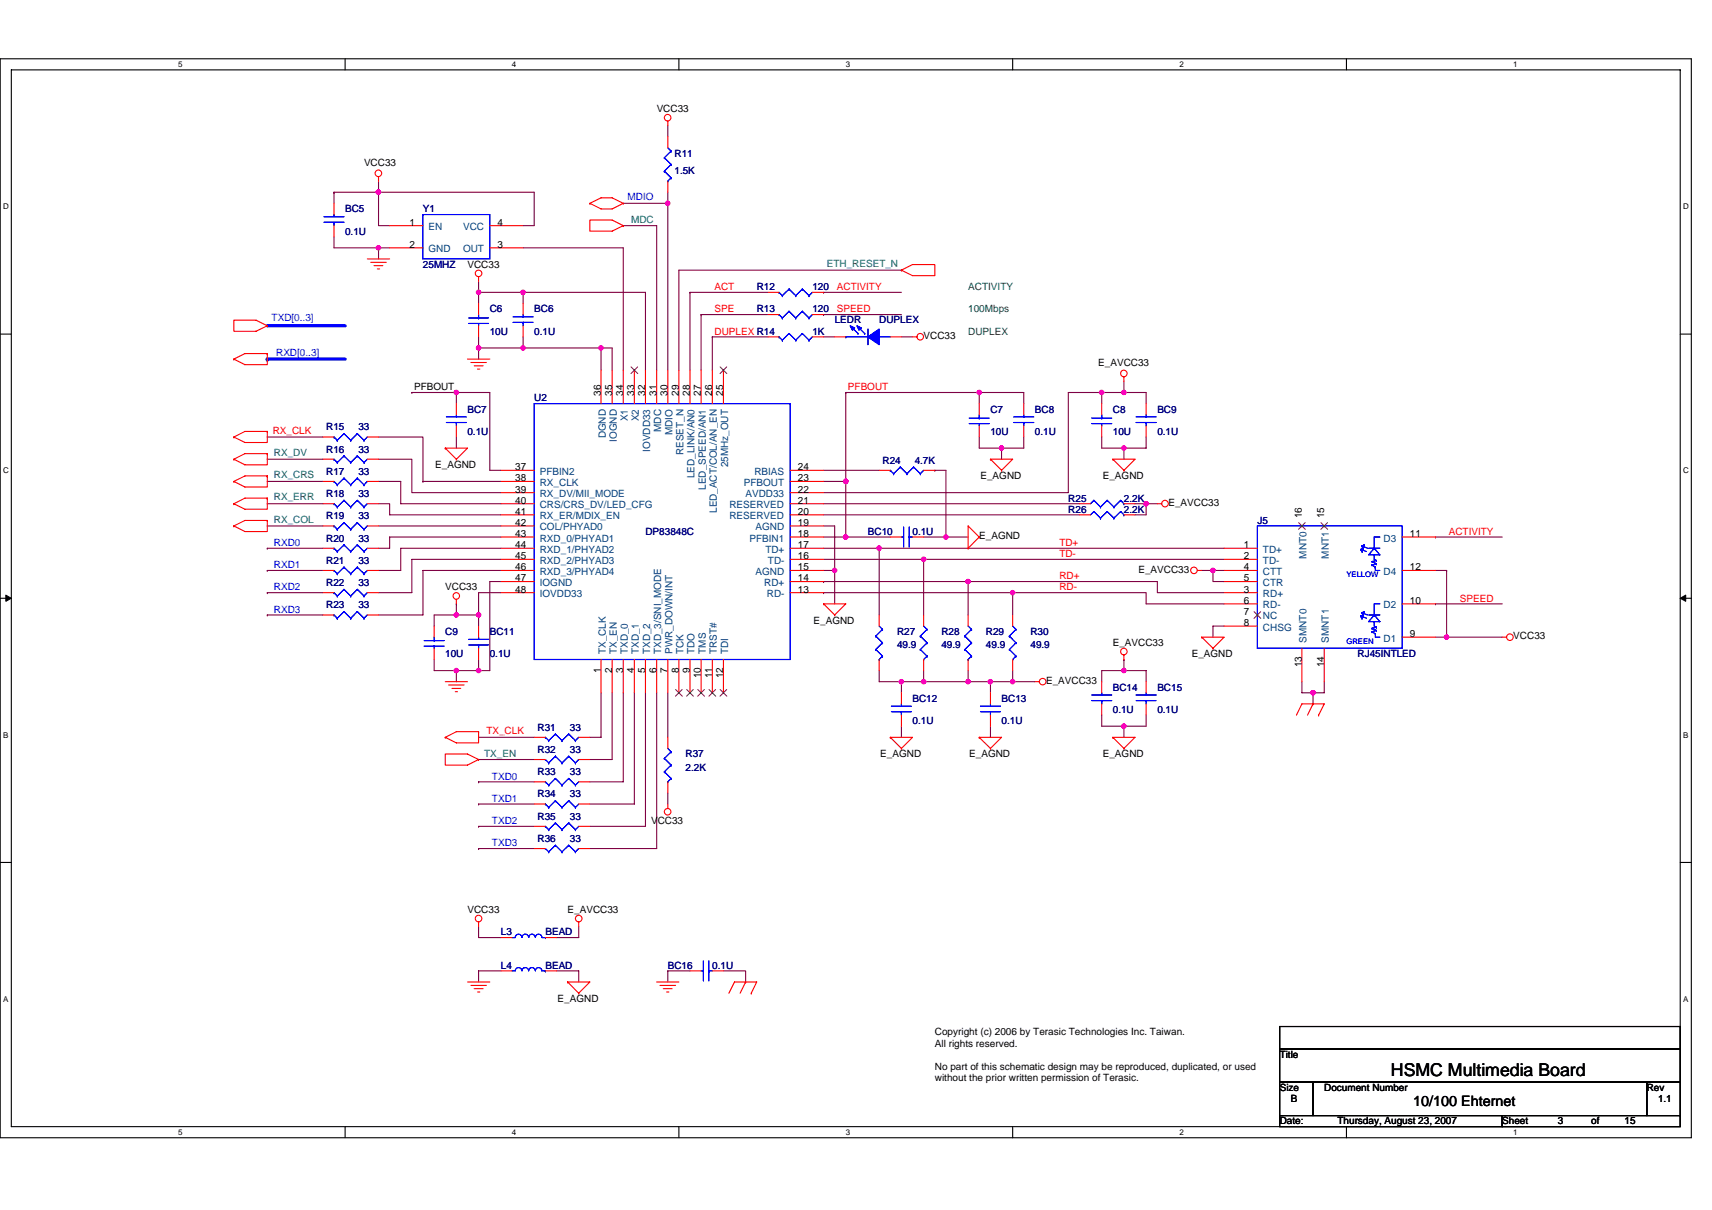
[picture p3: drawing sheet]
<svg xmlns="http://www.w3.org/2000/svg" width="297mm" height="210mm" viewBox="0 0 297 210" stroke-linecap="round" stroke-linejoin="round" font-family="sans-serif">
<defs><g id="words">
<text font-size="3.1" x="241.3" y="186.7">HSMC Multimedia Board</text>
<text font-size="2.5" x="245.2" y="192">10/100 Ehternet</text>
<g font-size="1.7">
<text x="113.9" y="19.5">VCC33</text>
<text x="63.2" y="28.7">VCC33</text>
<text x="71.1" y="39.1">1</text>
<text x="86.3" y="39.1">4</text>
<text x="71.1" y="43">2</text>
<text x="81.1" y="46.5">VCC33</text>
<text x="86.3" y="43">3</text>
<text x="160.2" y="58.8">VCC33</text>
<text x="190.6" y="63.5">E_AVCC33</text>
<text x="71.8" y="67.7">PFBOUT</text>
<text x="104.3" y="68.7" transform="rotate(-90 104.3 68.7)">36</text>
<text x="106.2" y="68.7" transform="rotate(-90 106.2 68.7)">35</text>
<text x="108.1" y="68.7" transform="rotate(-90 108.1 68.7)">34</text>
<text x="110" y="68.7" transform="rotate(-90 110 68.7)">33</text>
<text x="112" y="68.7" transform="rotate(-90 112 68.7)">32</text>
<text x="113.9" y="68.7" transform="rotate(-90 113.9 68.7)">31</text>
<text x="115.8" y="68.7" transform="rotate(-90 115.8 68.7)">30</text>
<text x="117.8" y="68.7" transform="rotate(-90 117.8 68.7)">29</text>
<text x="119.7" y="68.7" transform="rotate(-90 119.7 68.7)">28</text>
<text x="121.6" y="68.7" transform="rotate(-90 121.6 68.7)">27</text>
<text x="123.6" y="68.7" transform="rotate(-90 123.6 68.7)">26</text>
<text x="125.5" y="68.7" transform="rotate(-90 125.5 68.7)">25</text>
<text x="75.5" y="81.2">E_AGND</text>
<text x="89.4" y="81.6">37</text>
<text x="89.4" y="83.5">38</text>
<text x="138.4" y="81.6">24</text>
<text x="138.4" y="83.5">23</text>
<text x="170.1" y="83.2">E_AGND</text>
<text x="191.3" y="83.2">E_AGND</text>
<text x="89.4" y="85.5">39</text>
<text x="89.4" y="87.4">40</text>
<text x="89.4" y="89.3">41</text>
<text x="138.4" y="85.5">22</text>
<text x="138.4" y="89.3">20</text>
<text x="138.4" y="87.4">21</text>
<text x="202.7" y="87.8">E_AVCC33</text>
<text x="225.9" y="89.9" transform="rotate(-90 225.9 89.9)">16</text>
<text x="229.7" y="89.9" transform="rotate(-90 229.7 89.9)">15</text>
<text x="89.4" y="91.3">42</text>
<text x="89.4" y="93.2">43</text>
<text x="89.4" y="95.1">44</text>
<text x="138.4" y="93.2">18</text>
<text x="138.4" y="95.1">17</text>
<text x="138.4" y="91.3">19</text>
<text x="169.9" y="93.6">E_AGND</text>
<text x="215.8" y="95.1">1</text>
<text x="244.6" y="93.2">11</text>
<text x="89.4" y="97">45</text>
<text x="89.4" y="99">46</text>
<text x="89.4" y="100.9">47</text>
<text x="138.4" y="97">16</text>
<text x="138.4" y="100.9">14</text>
<text x="138.4" y="99">15</text>
<text x="197.5" y="99.4">E_AVCC33</text>
<text x="215.8" y="99">4</text>
<text x="215.8" y="100.9">5</text>
<text x="215.8" y="97">2</text>
<text x="244.6" y="99">12</text>
<text x="77.3" y="102.5">VCC33</text>
<text x="89.4" y="102.8">48</text>
<text x="138.4" y="102.8">13</text>
<text x="215.8" y="104.8">6</text>
<text x="215.8" y="102.8">3</text>
<text x="215.8" y="106.7">7</text>
<text x="244.6" y="104.8">10</text>
<text x="141.2" y="108.3">E_AGND</text>
<text x="193.1" y="112.1">E_AVCC33</text>
<text x="215.8" y="108.6">8</text>
<text x="244.6" y="110.6">9</text>
<text x="262.6" y="111">VCC33</text>
<text x="104.3" y="116.8" transform="rotate(-90 104.3 116.8)">1</text>
<text x="106.2" y="116.8" transform="rotate(-90 106.2 116.8)">2</text>
<text x="108.1" y="116.8" transform="rotate(-90 108.1 116.8)">3</text>
<text x="110" y="116.8" transform="rotate(-90 110 116.8)">4</text>
<text x="112" y="116.8" transform="rotate(-90 112 116.8)">5</text>
<text x="113.9" y="116.8" transform="rotate(-90 113.9 116.8)">6</text>
<text x="115.8" y="116.8" transform="rotate(-90 115.8 116.8)">7</text>
<text x="117.8" y="116.8" transform="rotate(-90 117.8 116.8)">8</text>
<text x="119.7" y="116.8" transform="rotate(-90 119.7 116.8)">9</text>
<text x="121.6" y="117.7" transform="rotate(-90 121.6 117.7)">10</text>
<text x="123.6" y="117.7" transform="rotate(-90 123.6 117.7)">11</text>
<text x="125.5" y="117.7" transform="rotate(-90 125.5 117.7)">12</text>
<text x="181.5" y="118.7">E_AVCC33</text>
<text x="206.8" y="114">E_AGND</text>
<text x="225.9" y="115.8" transform="rotate(-90 225.9 115.8)">13</text>
<text x="229.7" y="115.8" transform="rotate(-90 229.7 115.8)">14</text>
<text x="152.7" y="131.4">E_AGND</text>
<text x="168.2" y="131.4">E_AGND</text>
<text x="191.3" y="131.4">E_AGND</text>
<text x="113" y="143">VCC33</text>
<text x="81.1" y="158.5">VCC33</text>
<text x="98.5" y="158.5">E_AVCC33</text>
<text x="96.7" y="173.9">E_AGND</text>
<text x="162.2" y="179.7">Copyright (c) 2006 by Terasic Technologies Inc. Taiwan.</text>
<text x="162.2" y="181.7">All rights reserved.</text>
<text x="162.2" y="185.7">No part of this schematic design may be reproduced, duplicated, or used</text>
<text x="222" y="183.6">Title</text>
<text x="162.2" y="187.6">without the prior written permission of Terasic.</text>
<text x="222" y="189.3">Size</text>
<text x="224" y="191.3">B</text>
<text x="229.8" y="189.3">Document Number</text>
<text x="285.7" y="189.3">Rev</text>
<text x="287.7" y="191.3">1.1</text>
<text x="222" y="195.1">Date:</text>
<text x="232.1" y="195.1">Thursday, August 23, 2007</text>
<text x="260.6" y="195.1">Sheet</text>
<text x="270.3" y="195.1">3</text>
<text x="276.1" y="195.1">of</text>
<text x="281.9" y="195.1">15</text>
</g>
<g font-size="1.7" fill="#000080">
<text x="117" y="27.2">R11</text>
<text x="117" y="30.3">1.5K</text>
<text x="59.9" y="36.8">BC5</text>
<text x="59.9" y="40.7">0.1U</text>
<text x="73.4" y="36.8">Y1</text>
<text x="73.4" y="46.5">25MHZ</text>
<text x="131.3" y="50.4">R12</text>
<text x="140.9" y="50.4">120</text>
<text x="85" y="54.2">C6</text>
<text x="85" y="58.1">10U</text>
<text x="92.7" y="54.2">BC6</text>
<text x="92.7" y="58.1">0.1U</text>
<text x="131.3" y="54.2">R13</text>
<text x="140.9" y="54.2">120</text>
<text x="140.9" y="58.1">1K</text>
<text x="144.8" y="56.1">LEDR</text>
<text x="152.5" y="56.1">DUPLEX</text>
<text x="81.1" y="71.6">BC7</text>
<text x="92.7" y="69.7">U2</text>
<text x="171.8" y="71.6">C7</text>
<text x="179.6" y="71.6">BC8</text>
<text x="193.1" y="71.6">C8</text>
<text x="200.8" y="71.6">BC9</text>
<text x="56.6" y="74.7">R15</text>
<text x="62.2" y="74.7">33</text>
<text x="81.1" y="75.4">0.1U</text>
<text x="171.8" y="75.4">10U</text>
<text x="179.6" y="75.4">0.1U</text>
<text x="193.1" y="75.4">10U</text>
<text x="200.8" y="75.4">0.1U</text>
<text x="56.6" y="82.4">R17</text>
<text x="56.6" y="78.5">R16</text>
<text x="62.2" y="82.4">33</text>
<text x="62.2" y="78.5">33</text>
<text x="153.1" y="80.5">R24</text>
<text x="158.7" y="80.5">4.7K</text>
<text x="56.6" y="86.3">R18</text>
<text x="62.2" y="86.3">33</text>
<text x="185.4" y="89">R26</text>
<text x="185.4" y="87">R25</text>
<text x="195" y="89">2.2K</text>
<text x="195" y="87">2.2K</text>
<text x="56.6" y="94">R20</text>
<text x="56.6" y="90.1">R19</text>
<text x="62.2" y="94">33</text>
<text x="62.2" y="90.1">33</text>
<text x="112" y="92.8">DP83848C</text>
<text x="150.6" y="92.8">BC10</text>
<text x="158.3" y="92.8">0.1U</text>
<text x="218.2" y="90.9">J5</text>
<text x="56.6" y="97.8">R21</text>
<text x="56.6" y="101.7">R22</text>
<text x="62.2" y="97.8">33</text>
<text x="62.2" y="101.7">33</text>
<text x="56.6" y="105.6">R23</text>
<text x="62.2" y="105.6">33</text>
<text x="77.3" y="110.2">C9</text>
<text x="85" y="110.2">BC11</text>
<text x="155.6" y="110.2">R27</text>
<text x="155.6" y="112.5">49.9</text>
<text x="163.3" y="110.2">R28</text>
<text x="163.3" y="112.5">49.9</text>
<text x="171.1" y="110.2">R29</text>
<text x="171.1" y="112.5">49.9</text>
<text x="178.8" y="110.2">R30</text>
<text x="178.8" y="112.5">49.9</text>
<text x="77.3" y="114">10U</text>
<text x="85" y="114">0.1U</text>
<text x="193.1" y="119.8">BC14</text>
<text x="200.8" y="119.8">BC15</text>
<text x="235.5" y="114">RJ45INTLED</text>
<text x="158.3" y="121.8">BC12</text>
<text x="158.3" y="125.6">0.1U</text>
<text x="173.8" y="121.8">BC13</text>
<text x="173.8" y="125.6">0.1U</text>
<text x="193.1" y="123.7">0.1U</text>
<text x="200.8" y="123.7">0.1U</text>
<text x="93.3" y="130.7">R32</text>
<text x="93.3" y="126.8">R31</text>
<text x="98.9" y="130.7">33</text>
<text x="98.9" y="126.8">33</text>
<text x="119" y="131.4">R37</text>
<text x="93.3" y="134.5">R33</text>
<text x="98.9" y="134.5">33</text>
<text x="119" y="133.8">2.2K</text>
<text x="93.3" y="138.4">R34</text>
<text x="93.3" y="142.2">R35</text>
<text x="98.9" y="138.4">33</text>
<text x="98.9" y="142.2">33</text>
<text x="93.3" y="146.1">R36</text>
<text x="98.9" y="146.1">33</text>
<text x="86.9" y="162.3">L3</text>
<text x="94.6" y="162.3">BEAD</text>
<text x="86.9" y="168.1">L4</text>
<text x="94.6" y="168.1">BEAD</text>
<text x="115.9" y="168.1">BC16</text>
<text x="123.6" y="168.1">0.1U</text>
</g>
<g font-size="1.7" fill="#00f">
<text x="108.9" y="34.7">MDIO</text>
<text x="47.1" y="55.8">TXD[0..3]</text>
<text x="47.9" y="61.7">RXD[0..3]</text>
<text x="47.5" y="94.8">RXD0</text>
<text x="47.5" y="98.6">RXD1</text>
<text x="47.5" y="102.5">RXD2</text>
<text x="47.5" y="106.3">RXD3</text>
<text x="85.4" y="135.3">TXD0</text>
<text x="85.4" y="139.1">TXD1</text>
<text x="85.4" y="143">TXD2</text>
<text x="85.4" y="146.9">TXD3</text>
</g>
<g font-size="1.7" fill="#004080">
<text x="74.4" y="39.9">EN</text>
<text x="80.3" y="39.9">VCC</text>
<text x="74.4" y="43.8">GND</text>
<text x="80.3" y="43.8">OUT</text>
<text x="105.1" y="76.1" transform="rotate(-90 105.1 76.1)">DGND</text>
<text x="107" y="76.7" transform="rotate(-90 107 76.7)">IOGND</text>
<text x="108.9" y="73.1" transform="rotate(-90 108.9 73.1)">X1</text>
<text x="110.9" y="73.1" transform="rotate(-90 110.9 73.1)">X2</text>
<text x="114.7" y="75" transform="rotate(-90 114.7 75)">MDC</text>
<text x="116.7" y="75.5" transform="rotate(-90 116.7 75.5)">MDIO</text>
<text x="93.7" y="82.4">PFBIN2</text>
<text x="112.8" y="78.4" transform="rotate(-90 112.8 78.4)">IOVDD33</text>
<text x="118.6" y="79" transform="rotate(-90 118.6 79)">RESET_N</text>
<text x="120.5" y="83" transform="rotate(-90 120.5 83)">LED_LINK/AN0</text>
<text x="126.3" y="81.1" transform="rotate(-90 126.3 81.1)">25MHz_OUT</text>
<text x="130.9" y="82.4">RBIAS</text>
<text x="93.7" y="84.3">RX_CLK</text>
<text x="93.7" y="86.3">RX_DV/MII_MODE</text>
<text x="93.7" y="88.2">CRS/CRS_DV/LED_CFG</text>
<text x="122.4" y="85" transform="rotate(-90 122.4 85)">LED_SPEED/AN1</text>
<text x="124.4" y="89" transform="rotate(-90 124.4 89)">LED_ACT/COL/AN_EN</text>
<text x="126.6" y="88.2">RESERVED</text>
<text x="129.1" y="84.3">PFBOUT</text>
<text x="129.3" y="86.3">AVDD33</text>
<text x="93.7" y="90.1">RX_ER/MDIX_EN</text>
<text x="93.7" y="92.1">COL/PHYAD0</text>
<text x="93.7" y="94">RXD_0/PHYAD1</text>
<text x="93.7" y="95.9">RXD_1/PHYAD2</text>
<text x="126.6" y="90.1">RESERVED</text>
<text x="130" y="94">PFBIN1</text>
<text x="131.1" y="92.1">AGND</text>
<text x="132.8" y="95.9">TD+</text>
<text x="219.1" y="95.9">TD+</text>
<text x="240.1" y="94">D3</text>
<text x="93.7" y="97.9">RXD_2/PHYAD3</text>
<text x="93.7" y="99.8">RXD_3/PHYAD4</text>
<text x="93.7" y="101.7">IOGND</text>
<text x="131.1" y="99.8">AGND</text>
<text x="132.6" y="101.7">RD+</text>
<text x="133.2" y="97.9">TD-</text>
<text x="219.1" y="99.8">CTT</text>
<text x="219.1" y="101.7">CTR</text>
<text x="219.1" y="97.9">TD-</text>
<text x="226.7" y="96.9" transform="rotate(-90 226.7 96.9)">MNT0</text>
<text x="230.6" y="96.9" transform="rotate(-90 230.6 96.9)">MNT1</text>
<text x="240.1" y="99.8">D4</text>
<text x="93.7" y="103.6">IOVDD33</text>
<text x="133.1" y="103.6">RD-</text>
<text x="219.1" y="105.6">RD-</text>
<text x="219.1" y="103.6">RD+</text>
<text x="219.1" y="107.5">NC</text>
<text x="240.1" y="105.6">D2</text>
<text x="105.1" y="113.5" transform="rotate(-90 105.1 113.5)">TX_CLK</text>
<text x="107" y="113.5" transform="rotate(-90 107 113.5)">TX_EN</text>
<text x="108.9" y="113.5" transform="rotate(-90 108.9 113.5)">TXD_0</text>
<text x="110.9" y="113.5" transform="rotate(-90 110.9 113.5)">TXD_1</text>
<text x="112.8" y="113.5" transform="rotate(-90 112.8 113.5)">TXD_2</text>
<text x="114.7" y="113.5" transform="rotate(-90 114.7 113.5)">TXD_3/SNI_MODE</text>
<text x="116.7" y="113.5" transform="rotate(-90 116.7 113.5)">PWR_DOWN/INT</text>
<text x="118.6" y="113.5" transform="rotate(-90 118.6 113.5)">TCK</text>
<text x="120.5" y="113.5" transform="rotate(-90 120.5 113.5)">TDO</text>
<text x="122.4" y="113.5" transform="rotate(-90 122.4 113.5)">TMS</text>
<text x="124.4" y="113.5" transform="rotate(-90 124.4 113.5)">TRST#</text>
<text x="126.3" y="113.5" transform="rotate(-90 126.3 113.5)">TDI</text>
<text x="219.1" y="109.4">CHSG</text>
<text x="226.7" y="111.5" transform="rotate(-90 226.7 111.5)">SMNT0</text>
<text x="230.6" y="111.5" transform="rotate(-90 230.6 111.5)">SMNT1</text>
<text x="240.1" y="111.4">D1</text>
</g>
<g font-size="1.7" fill="#008040">
<text x="109.5" y="38.8">MDC</text>
<text x="143.5" y="46.3">ETH_RESET_N</text>
<text x="47.5" y="79.1">RX_DV</text>
<text x="47.5" y="83">RX_CRS</text>
<text x="47.5" y="86.8">RX_ERR</text>
<text x="47.5" y="90.7">RX_COL</text>
<text x="84" y="131.4">TX_EN</text>
</g>
<g font-size="1.7" fill="#f00">
<text x="124" y="50.4">ACT</text>
<text x="145.2" y="50.4">ACTIVITY</text>
<text x="124" y="54.2">SPE</text>
<text x="124" y="58.1">DUPLEX R14</text>
<text x="145.2" y="54.2">SPEED</text>
<text x="147.1" y="67.7">PFBOUT</text>
<text x="47.3" y="75.2">RX_CLK</text>
<text x="183.8" y="94.8">TD+</text>
<text x="251.4" y="92.8">ACTIVITY</text>
<text x="183.8" y="96.7">TD-</text>
<text x="183.8" y="100.5">RD+</text>
<text x="183.8" y="102.5">RD-</text>
<text x="253.3" y="104.4">SPEED</text>
<text x="84.4" y="127.4">TX_CLK</text>
</g>
<g font-size="1.7" fill="#008000">
<text x="168" y="50.4">ACTIVITY</text>
<text x="168" y="54.2">100Mbps</text>
<text x="168" y="58.1">DUPLEX</text>
</g>
<g font-size="1.4">
<text x="30.9" y="11.7">5</text>
<text x="88.8" y="11.7">4</text>
<text x="146.7" y="11.7">3</text>
<text x="204.7" y="11.7">2</text>
<text x="262.6" y="11.7">1</text>
<text x=".5" y="36.3">D</text>
<text x="292" y="36.3">D</text>
<text x=".5" y="82.1">C</text>
<text x="292" y="82.1">C</text>
<text x=".5" y="128">B</text>
<text x="292" y="128">B</text>
<text x=".5" y="173.8">A</text>
<text x="292" y="173.8">A</text>
<text x="30.9" y="197">5</text>
<text x="88.8" y="197">4</text>
<text x="146.7" y="197">3</text>
<text x="204.7" y="197">2</text>
<text x="262.6" y="197">1</text>
</g>
<g font-size="1.3" fill="#00f">
<text x="233.6" y="100.2">YELLOW</text>
<text x="233.6" y="111.8">GREEN</text>
</g>
</g></defs>
<path d="M0 10.2h293.5v187.2h-293.5zM2 12.1h289.5v183.4h-289.5z" fill="none" stroke="#000" stroke-width=".19"/>
<g fill="#fff">
<path d="M30.9 10.4h.8v1.6h-.8z"/>
<path d="M30.9 195.7h.8v1.6h-.8z"/>
</g>
<path d="M59.9 10.2v1.9M59.9 195.5v1.9" fill="none" stroke="#000" stroke-width=".19"/>
<g fill="#fff">
<path d="M88.8 10.4h.8v1.6h-.8z"/>
<path d="M88.8 195.7h.8v1.6h-.8z"/>
</g>
<path d="M117.8 10.2v1.9M117.8 195.5v1.9" fill="none" stroke="#000" stroke-width=".19"/>
<g fill="#fff">
<path d="M146.7 10.4h.8v1.6h-.8z"/>
<path d="M146.7 195.7h.8v1.6h-.8z"/>
</g>
<path d="M175.7 10.2v1.9M175.7 195.5v1.9" fill="none" stroke="#000" stroke-width=".19"/>
<g fill="#fff">
<path d="M204.7 10.4h.7v1.6h-.7z"/>
<path d="M204.7 195.7h.7v1.6h-.7z"/>
</g>
<path d="M233.6 10.2v1.9M233.6 195.5v1.9" fill="none" stroke="#000" stroke-width=".19"/>
<g fill="#fff">
<path d="M262.6 10.4h.7v1.6h-.7z"/>
<path d="M262.6 195.7h.7v1.6h-.7z"/>
<path d="M.5 35.1h1v1.5h-1z"/>
<path d="M292 35.1h1v1.5h-1z"/>
<path d="M.5 80.9h1v1.5h-1z"/>
<path d="M292 80.9h1v1.5h-1z"/>
</g>
<path d="M0 58h2M291.5 58h2" fill="none" stroke="#000" stroke-width=".19"/>
<g fill="#fff">
<path d="M.5 126.7h.9v1.6h-.9z"/>
<path d="M292 126.7h.9v1.6h-.9z"/>
</g>
<path d="M0 103.8h2M291.5 103.8h2" fill="none" stroke="#000" stroke-width=".19"/>
<path d="M1 103.3l1 .5-1 .6zM291.5 103.8l1-.5v1.1z" fill="#000" stroke="#000" stroke-width=".17"/>
<g fill="#fff">
<path d="M.5 172.6h.9v1.5h-.9z"/>
<path d="M292 172.6h.9v1.5h-.9z"/>
</g>
<path d="M0 149.7h2M291.5 149.7h2M222 178.1h69.5v3.9h-69.5zM222 182h69.5v5.8h-69.5zM222 187.8h5.8v5.8h-5.8zM222 193.6h38.6v1.9h-38.6zM227.8 187.8h57.9v5.8h-57.9zM260.6 193.6h30.9v1.9h-30.9zM285.7 187.8h5.8v5.8h-5.8z" fill="none" stroke="#000" stroke-width=".19"/>
<g fill="none" stroke="#800040" stroke-width=".19">
<path d="M58 33.4v1.9M58 33.4h34.7v5.8h-1.9M58 33.4h.1M65.7 33.4h.1M65.7 33.4v5.8h1.9M65.7 31.4v2M108.1 35.3h7.8M108.1 39.2h5.8v25M115.9 21.8v1.9M115.9 35.3h.1M115.9 35.3v28.9M115.9 33.4v1.9"/>
<path d="M58 41.1v1.9h7.7M65.7 43h.1M65.7 43h1.9M65.7 43v1.9M83 50.7h.1M83 50.7v2M83 50.7h7.8M83 48.8v1.9M83 58.5v1.9M90.8 43h17.3v21.2M90.8 50.7h21.2v13.5M90.8 58.5v1.9"/>
<path d="M90.8 50.7v2M119.7 50.7v13.5M119.7 50.7h.1M119.7 50.7h13.5M121.6 54.6v9.6M121.6 54.6h.1M121.6 54.6h11.6M123.6 58.5h.1M123.6 58.5h9.6M123.6 58.5v5.7M142.9 50.7h.1M142.9 54.6h.1"/>
<path d="M142.9 58.5h1.9M142.9 50.7h13.5M142.9 54.6h13.5M156.4 46.9h-38.6v17.3M156.4 58.5h1.9M46.4 79.7h9.6M46.4 75.8h9.6M65.7 79.7h5.8v5.8h15.4M65.7 75.8h7.7v7.7M71.5 68.1h13.5v13.5h1.9M71.5 68.1h.1M79.2 75.8v2"/>
<path d="M79.2 68.1h.1M79.2 68.1v1.9M83 60.4v1.9M83 60.4h.1M83 60.4h7.8M90.8 60.4h13.5M104.3 60.4h1.9v3.8M104.3 60.4h.1M104.3 60.4v3.8M146.7 68.1h23.2M146.7 68.1h.1M146.7 68.1v25.1"/>
<path d="M169.9 68.1v1.9M169.9 75.8v2h3.9M169.9 68.1h.1M169.9 68.1h7.7v1.9M173.8 77.8v1.9M173.8 77.8h.1M177.6 75.8v2h-3.8M191.2 68.1h-5.8v17.4h-42.5M191.2 75.8v2h3.8M191.2 68.1v1.9M191.2 68.1h7.7v1.9M191.2 68.1h.1"/>
<path d="M195 66.2v1.9M195 77.8h.1M195 68.1h.1M195 77.8v1.9M198.9 75.8v2h-3.9M46.4 91.3h9.6M46.4 87.4h9.6M46.4 83.5h9.6M46.4 95.1h.1M46.4 95.1h9.6M46.4 99h.1M46.4 99h9.6"/>
<path d="M65.7 91.3h21.2M65.7 83.5h3.8v3.9h17.4M65.7 87.4h1.9v1.9h19.3M73.4 83.5h13.5M73.4 83.5h.1M86.9 93.2h-19.3v1.9h-1.9M86.9 97.1h-15.4v5.7h-5.8M86.9 99h-13.5v7.7h-7.7M86.9 95.1h-17.4v3.9h-3.8M142.9 91.3h1.9v7.7M142.9 99h1.9M142.9 89.3h44.4"/>
<path d="M142.9 81.6h9.6M142.9 97.1h17.3v9.6M142.9 95.1h9.6v11.6M142.9 87.4h44.4M142.9 93.2h3.8M142.9 83.5h3.8M144.8 99h.1M144.8 99v5.8M146.7 93.2h7.8M146.7 83.5h.1M152.5 95.1h.1M152.5 95.1h59.9"/>
<path d="M160.2 97.1h.1M160.2 93.2h3.9M160.2 97.1h52.2M162.2 81.6h.1M162.2 81.6h1.9v11.6M164.1 93.2h.1M164.1 93.2h3.9M196.9 87.4h2M198.9 87.4h1.9M198.9 87.4h.1M198.9 87.4v1.9h-2M208.5 99h2"/>
<path d="M210.5 99h.1M210.5 99h1.9M210.5 99v1.9h1.9M249.1 93.2h.1M249.1 93.2h11.5M249.1 99h1.9M251 99h.1M251 99v11.6M46.4 102.8h.1M46.4 102.8h9.6M46.4 106.7h.1M46.4 106.7h9.6"/>
<path d="M75.3 114.4v2h3.9M79.2 104.8h.1M79.2 104.8v1.9M79.2 116.4h.1M79.2 106.7h.1M79.2 106.7h3.8M79.2 106.7h-3.9v1.9M79.2 116.4v1.9M83 106.7v1.9M83 114.4v2M83 116.4h.1M86.9 100.9h-1.9v15.5h-5.8"/>
<path d="M86.9 102.8h-3.9v3.9M142.9 100.9h57.9v1.9h11.6M142.9 100.9h.1M142.9 102.8h.1M142.9 102.8h32.8M152.5 116.4v1.9h3.9M156.4 118.3v1.9M156.4 118.3h.1M160.2 118.3h.1M160.2 116.4v1.9M168 116.4v1.9M168 100.9v5.8"/>
<path d="M168 100.9h.1M168 118.3h-11.6M168 118.3h3.8M171.8 118.3h.1M171.8 118.3h3.9M171.8 118.3v1.9M175.7 116.4v1.9M175.7 118.3h3.9M175.7 102.8v3.9M175.7 102.8h23.2v2h13.5M175.7 102.8h.1M195 116.4h-3.8v1.9"/>
<path d="M195 114.4h.1M195 114.4v2M195 116.4h3.9v1.9M212.4 108.6h-1.9v2M225.9 118.3v1.9h1.9M229.8 118.3v1.9h-2M249.1 104.8h.1M249.1 104.8h11.5M249.1 110.6h1.9M251 110.6h9.6M83 128h9.7M83 139.5h.1"/>
<path d="M83 139.5h9.7M83 131.8h9.7M83 135.7h.1M83 135.7h9.7M104.3 120.2v7.8h-2M106.2 120.2v11.6h-3.9M108.1 120.2v15.5h-5.8M110.1 120.2v19.3h-7.8M112 120.2v23.2h-9.7M113.9 120.2v27.1h-11.6M115.9 120.2v7.8M115.9 137.6v1.9"/>
<path d="M156.4 126v2M171.8 126v2M191.2 124.1v1.9h3.8M195 126h.1M195 126v2M198.9 124.1v1.9h-3.9M227.8 120.2h.1M227.8 120.2v2M83 143.4h.1M83 143.4h9.7M83 147.3h.1M83 147.3h9.7"/>
<path d="M83 160.8v1.9h3.9M86.9 168.5h-3.9v1.9M96.6 168.5h3.8v1.9M100.4 160.8v1.9h-3.8M119.7 168.5h-3.8v1.9M125.5 168.5h3.9v1.9"/>
</g>
<path d="M46.4 56.5h13.5M46.4 62.3h.1M46.4 62.3h13.5" fill="none" stroke="#00f" stroke-width=".57"/>
<g fill="#f0f" stroke="#f0f" stroke-width=".19">
<circle cx="83" cy="116.4" r=".38"/>
<circle cx="104.3" cy="60.4" r=".38"/>
<circle cx="168" cy="118.3" r=".38"/>
<circle cx="160.3" cy="118.3" r=".38"/>
<circle cx="160.3" cy="97.1" r=".38"/>
<circle cx="198.9" cy="87.4" r=".38"/>
<circle cx="169.9" cy="68.1" r=".38"/>
<circle cx="210.4" cy="99" r=".38"/>
<circle cx="65.7" cy="33.3" r=".38"/>
<circle cx="251" cy="110.6" r=".37"/>
<circle cx="79.2" cy="68.1" r=".38"/>
<circle cx="168" cy="100.9" r=".38"/>
<circle cx="195" cy="116.4" r=".38"/>
<circle cx="144.8" cy="99" r=".38"/>
<circle cx="83" cy="50.7" r=".38"/>
<circle cx="90.7" cy="50.7" r=".38"/>
<circle cx="164.1" cy="93.2" r=".38"/>
<circle cx="195" cy="126" r=".38"/>
<circle cx="173.8" cy="77.8" r=".38"/>
<circle cx="175.7" cy="102.8" r=".38"/>
<circle cx="146.7" cy="83.5" r=".38"/>
<circle cx="175.7" cy="118.3" r=".37"/>
<circle cx="171.8" cy="118.3" r=".38"/>
<circle cx="156.4" cy="118.3" r=".38"/>
<circle cx="115.8" cy="35.3" r=".38"/>
<circle cx="195" cy="77.8" r=".38"/>
<circle cx="227.8" cy="120.2" r=".38"/>
<circle cx="195" cy="68.1" r=".38"/>
<circle cx="152.5" cy="95.1" r=".38"/>
<circle cx="146.7" cy="93.2" r=".38"/>
<circle cx="65.7" cy="43" r=".38"/>
<circle cx="83" cy="106.7" r=".38"/>
<circle cx="79.2" cy="106.7" r=".38"/>
<circle cx="79.2" cy="116.4" r=".38"/>
<circle cx="191.1" cy="68.1" r=".38"/>
<circle cx="90.7" cy="60.4" r=".38"/>
<circle cx="83" cy="60.4" r=".38"/>
</g>
<g fill="none" stroke="#f00" stroke-width=".19">
<path d="M58 35.3v1.9M58 39.2v1.9M65.7 30.7v.7M67.6 39.2h5.8M85 39.2h5.8M102.3 35.3l2-1h1.9l1.9 1M102.3 35.3h.1M102.3 35.3l2 1h1.9l1.9-1M102.3 38.2h3.9l1.9 1-1.9 .9h-3.9zM108.1 35.3h.1M108.1 39.2h.1M115.9 21v.8"/>
<path d="M115.9 23.7v1.9M115.9 31.4v2M40.6 55.6h3.8l2 .9-2 1h-3.8zM46.4 56.5h.1M63.7 44.9h3.9M64.3 45.5h2.7M64.9 46.1h1.5M65.5 46.7h.4M67.6 43h5.8M83 48v.8M83 52.7v1.9M83 56.5v2"/>
<path d="M85 43h5.8M90.8 52.7v1.9M90.8 56.5v2M133.2 54.6h2M133.2 58.5h2M133.2 50.7h2M140.9 54.6h2M140.9 58.5h2M140.9 50.7h2M144.8 58.5h1.9M154.5 58.5h1.9M156.4 46.9l1.9-1h3.9v1.9h-3.9z"/>
<path d="M156.4 46.9h.1M158.3 58.5h.8M40.6 75.8h.1M40.6 79.7h.1M40.6 62.3h.1M46.4 74.9h-3.9l-1.9 .9M46.4 74.9v1.9h-3.9l-1.9-1M46.4 74.9h.1M46.4 78.7h-3.9l-1.9 1M46.4 78.7v2h-3.9l-1.9-1M46.4 78.7h.1M46.4 61.4h-3.9l-1.9 .9"/>
<path d="M46.4 61.4v1.9h-3.9l-1.9-1M46.4 61.4h.1M56 75.8h2M56 79.7h2M63.7 75.8h2M63.7 79.7h2M77.3 77.8h3.8l-1.9 1.9M77.3 77.8h.1M77.3 77.8l1.9 1.9M79.2 79.7h.1M79.2 70v2M79.2 73.9v1.9"/>
<path d="M81.1 62.3h3.9M81.7 62.9h2.7M82.3 63.5h1.5M82.8 64.1h.4M104.3 64.2v5.8M106.2 64.2v5.8M108.1 64.2v5.8M110.1 64.2v5.8M112 64.2v5.8M113.9 64.2v5.8M115.9 64.2v5.8M117.8 64.2v5.8"/>
<path d="M119.7 64.2v5.8M121.6 64.2v5.8M123.6 64.2v5.8M125.5 64.2v5.8M169.9 70v2M169.9 73.9v1.9M171.8 79.7h3.9l-1.9 1.9M171.8 79.7h.1M171.8 79.7l2 1.9M177.6 70v2M177.6 73.9v1.9M191.2 70v2"/>
<path d="M191.2 73.9v1.9M193.1 79.7h3.8l-1.9 1.9M193.1 79.7h.1M193.1 79.7l1.9 1.9M195 65.4v.8M198.9 70v2M198.9 73.9v1.9M40.6 87.4h.1M40.6 83.5h.1M40.6 91.3h.1M46.4 86.4h-3.9l-1.9 1M46.4 86.4v2h-3.9l-1.9-1"/>
<path d="M46.4 86.4h.1M46.4 82.6h-3.9l-1.9 .9M46.4 82.6v1.9h-3.9l-1.9-1M46.4 82.6h.1M46.4 90.3h-3.9l-1.9 1M46.4 90.3v1.9h-3.9l-1.9-.9M46.4 90.3h.1M56 99h2M56 95.1h2M56 91.3h2M56 87.4h2M56 83.5h2"/>
<path d="M63.7 99h2M63.7 95.1h2M63.7 91.3h2M63.7 87.4h2M63.7 83.5h2M86.9 99h5.8M86.9 97.1h5.8M86.9 95.1h5.8M86.9 93.2h5.8M86.9 91.3h5.8M86.9 89.3h5.8M86.9 87.4h5.8"/>
<path d="M86.9 85.5h5.8M86.9 83.5h5.8M86.9 81.6h5.8M137.1 99h5.8M137.1 97.1h5.8M137.1 95.1h5.8M137.1 93.2h5.8M137.1 91.3h5.8M137.1 89.3h5.8M137.1 87.4h5.8M137.1 85.5h5.8M137.1 83.5h5.8"/>
<path d="M137.1 81.6h5.8M152.5 81.6h2M154.5 93.2h1.9M158.3 93.2h1.9M160.2 81.6h2M168 95.1h.1M169.9 93.2l-1.9-1.9v3.8M169.9 93.2h.1M169.9 93.2l-1.9 1.9M173.8 81.6h.1M187.3 89.3h1.9M187.3 87.4h1.9"/>
<path d="M195 89.3h1.9M195 87.4h1.9M195 81.6h.1M200.8 87.4h.8M207.7 99h.8M212.4 99h5.8M212.4 97.1h5.8M212.4 95.1h5.8M225.9 91.3h.1M229.8 91.3h.1M243.3 99h5.8M243.3 93.2h5.8"/>
<path d="M56 102.8h2M56 106.7h2M63.7 102.8h2M63.7 106.7h2M75.3 108.6v2M75.3 112.5v1.9M77.3 118.3h3.8M77.8 118.9h2.7M78.4 119.5h1.5M79.2 104v.8M83 108.6v2M83 112.5v1.9"/>
<path d="M86.9 100.9h5.8M86.9 102.8h5.8M104.3 114.4v5.8M106.2 114.4v5.8M108.1 114.4v5.8M110.1 114.4v5.8M112 114.4v5.8M113.9 114.4v5.8M115.9 114.4v5.8M117.8 114.4v5.8M119.7 114.4v5.8M121.6 114.4v5.8"/>
<path d="M123.6 114.4v5.8M125.5 114.4v5.8M137.1 100.9h5.8M137.1 102.8h5.8M142.9 104.8h3.8l-1.9 1.9M142.9 104.8h.1M142.9 104.8l1.9 1.9M144.8 106.7h.1M152.5 106.7v1.9M152.5 114.4v2M160.2 106.7v1.9M160.2 114.4v2"/>
<path d="M168 106.7v1.9M168 114.4v2M175.7 106.7v1.9M175.7 114.4v2M179.6 118.3h.7M191.2 118.3v1.9M195 113.7v.7M198.9 118.3v1.9M208.5 110.6h3.9l-1.9 1.9M208.5 110.6h.1M208.5 110.6l2 1.9M210.5 112.5h.1"/>
<path d="M212.4 104.8h5.8M212.4 100.9h5.8M212.4 102.8h5.8M212.4 108.6h5.8M218.2 106.7h.1M225.9 112.5v5.8M229.8 112.5v5.8M243.3 104.8h5.8M243.3 110.6h5.8M260.6 110.6h.8M77.3 128h.1M77.3 130.9h3.8l1.9 .9-1.9 1h-3.8z"/>
<path d="M79 120h.4M83 127h-3.8l-1.9 1M83 127v1.9h-3.8l-1.9-.9M83 127h.1M83 131.8h.1M92.7 139.5h1.9M92.7 131.8h1.9M92.7 128h1.9M92.7 135.7h1.9M100.4 139.5h1.9M100.4 131.8h1.9M100.4 128h1.9"/>
<path d="M100.4 135.7h1.9M115.9 139.5v.8M115.9 128v1.9M115.9 135.7v1.9M154.5 128h3.8l-1.9 1.9M154.5 128h.1M154.5 128l1.9 1.9M156.4 120.2v2M156.4 124.1v1.9M156.4 129.9h.1M169.9 128h3.9l-2 1.9M169.9 128h.1"/>
<path d="M169.9 128l1.9 1.9M171.8 129.9h.1M171.8 120.2v2M171.8 124.1v1.9M191.2 122.2v1.9M193.1 128h3.8l-1.9 1.9M193.1 128h.1M193.1 128l1.9 1.9M195 129.9h.1M198.9 122.2v1.9M224.9 124.1l1-1.9h3.9l-1 1.9M227.8 122.2h.1"/>
<path d="M227.8 122.2l-.9 1.9M228.8 124.1h.1M83 160v.8M92.7 147.3h1.9M92.7 143.4h1.9M100.4 160v.8M100.4 147.3h1.9M100.4 143.4h1.9M81.1 170.4h3.9M81.7 171h2.7M82.3 171.6h1.5M82.8 172.1h.4"/>
<path d="M86.9 168.5h1.9M86.9 162.7h1.9M94.6 168.5h2M94.6 162.7h2M98.5 170.4h3.8l-1.9 2M98.5 170.4h.1M98.5 170.4l1.9 2M100.4 172.4h.1M113.9 170.4h3.9M114.5 171h2.7M115.1 171.6h1.5M115.7 172.1h.4"/>
<path d="M119.7 168.5h1.9M123.6 168.5h1.9M126.5 172.4l.9-2h3.9l-1 2M129.4 170.4h.1M129.4 170.4l-1 2M130.3 172.4h.1"/>
<circle cx="65.7" cy="30.1" r=".57"/>
<circle cx="115.8" cy="20.4" r=".57"/>
<circle cx="83" cy="47.4" r=".57"/>
<circle cx="159.7" cy="58.4" r=".57"/>
<circle cx="195" cy="64.8" r=".57"/>
<circle cx="202.1" cy="87.4" r=".57"/>
<circle cx="207.2" cy="99" r=".57"/>
<circle cx="79.2" cy="103.4" r=".57"/>
<circle cx="180.9" cy="118.3" r=".57"/>
<circle cx="195" cy="113.1" r=".57"/>
<circle cx="262" cy="110.6" r=".57"/>
<circle cx="83" cy="159.4" r=".57"/>
<circle cx="100.4" cy="159.4" r=".57"/>
<circle cx="115.8" cy="140.9" r=".57"/>
</g>
<g fill="none" stroke="#00f" stroke-width=".19">
<path d="M56.2 38.6h3.5M56.2 37.6h3.5M58 37.2v.4M58 38.6h.1M58 38.6v.6M73.4 37.2h11.6v7.7h-11.6zM115.3 27.4h.1M115.3 29.7h.1M115.3 27.4l1.1 1.1M115.3 29.7l1.1 1.2M115.9 31.4h.1M115.9 25.6l.5 .6"/>
<path d="M116.4 26.2h.1M116.4 28.5h.1M116.4 30.9h.1M116.4 26.2l-1.1 1.2M116.4 28.5l-1.1 1.2M116.4 30.9l-.5 .5M81.3 55.2h3.5M81.3 56.1h3.5M83 56.1v.4M83 55.2h.1M83 54.6v.6M89 55.9h3.5"/>
<path d="M89 55h3.5M90.8 54.6v.4M90.8 55.9h.1M90.8 55.9v.6M135.2 54.6h.1M135.2 58.5h.1M135.2 50.7h.1M135.2 54.6l.5 .6M135.2 58.5l.5 .5M135.2 50.7l.5 .6M135.7 55.2h.1M135.7 59h.1"/>
<path d="M135.7 51.3h.1M136.9 54h.1M136.9 57.9h.1M136.9 50.2h.1M136.9 54l1.2 1.2M136.9 54l-1.2 1.2M136.9 57.9l1.2 1.1M136.9 57.9l-1.2 1.1M136.9 50.2l1.2 1.1M136.9 50.2l-1.2 1.1M138.1 55.2h.1M138.1 59h.1"/>
<path d="M138.1 51.3h.1M139.2 54h.1M139.2 57.9h.1M139.2 50.2h.1M139.2 54l1.2 1.2M139.2 54l-1.1 1.2M139.2 57.9l1.2 1.1M139.2 57.9l-1.1 1.1M139.2 50.2l1.2 1.1M139.2 50.2l-1.1 1.1M140.4 55.2h.1M140.4 59h.1"/>
<path d="M140.4 51.3h.1M140.9 54.6l-.5 .6M140.9 58.5l-.5 .5M140.9 50.7l-.5 .6M146.7 58.5h.1M146.7 58.5h3.9M147.7 56.7l1.2 1.2M148.9 57.9h.1M148.9 56.7l1.1 1.2M150 57.9h.1M150.6 57.1v2.7M152.5 58.5h2"/>
<path d="M58 75.8h.1M58 79.7h.1M58 75.8l.5 .6M58 79.7l.5 .6M58.5 76.4h.1M59.7 75.2h.1M59.7 79.1h.1M59.7 75.2l1.2 1.2M59.7 75.2l-1.2 1.2M59.7 79.1l1.2 1.2M59.7 79.1l-1.2 1.2M60.9 76.4h.1"/>
<path d="M62 75.2h.1M62 79.1h.1M62 75.2l1.2 1.2M62 75.2l-1.1 1.2M62 79.1l1.2 1.2M62 79.1l-1.1 1.2M63.2 76.4h.1M63.7 75.8l-.5 .6M63.7 79.7l-.5 .6M77.4 73.3h3.5M77.4 72.3h3.5M79.2 72v.3"/>
<path d="M79.2 73.3h.1M79.2 73.3v.6M92.7 70h44.4v44.4h-44.4zM168.2 72.6h3.4M168.2 73.5h3.4M169.9 73.5v.4M169.9 72.6h.1M169.9 72v.6M175.9 73.3h3.5M175.9 72.3h3.5M177.6 72v.3M177.6 73.3h.1"/>
<path d="M177.6 73.3v.6M189.4 72.6h3.5M189.4 73.5h3.5M191.2 73.5v.4M191.2 72.6h.1M191.2 72v.6M197.1 73.3h3.5M197.1 72.3h3.5M198.9 72v.3M198.9 73.3h.1M198.9 73.3v.6M58 99h.1"/>
<path d="M58 95.1h.1M58 91.3h.1M58 83.5h.1M58 87.4h.1M58 99l.5 .6M58 95.1l.5 .6M58 91.3l.5 .6M58 83.5l.5 .6M58 87.4l.5 .6M58.5 99.6h.1M58.5 95.7h.1M58.5 91.9h.1"/>
<path d="M58.5 84.1h.1M58.5 80.3h.1M58.5 88h.1M59.7 98.4h.1M59.7 94.6h.1M59.7 90.7h.1M59.7 83h.1M59.7 86.8h.1M59.7 98.4l1.2 1.2M59.7 98.4l-1.2 1.2M59.7 94.6l1.2 1.1M59.7 94.6l-1.2 1.1"/>
<path d="M59.7 90.7l1.2 1.2M59.7 90.7l-1.2 1.2M59.7 83l1.2 1.1M59.7 83l-1.2 1.1M59.7 86.8l1.2 1.2M59.7 86.8l-1.2 1.2M60.9 99.6h.1M60.9 95.7h.1M60.9 91.9h.1M60.9 84.1h.1M60.9 80.3h.1M60.9 88h.1"/>
<path d="M62 98.4h.1M62 94.6h.1M62 90.7h.1M62 83h.1M62 86.8h.1M62 98.4l1.2 1.2M62 98.4l-1.1 1.2M62 94.6l1.2 1.1M62 94.6l-1.1 1.1M62 90.7l1.2 1.2M62 90.7l-1.1 1.2M62 83l1.2 1.1"/>
<path d="M62 83l-1.1 1.1M62 86.8l1.2 1.2M62 86.8l-1.1 1.2M63.2 99.6h.1M63.2 95.7h.1M63.2 91.9h.1M63.2 84.1h.1M63.2 80.3h.1M63.2 88h.1M63.7 99l-.5 .6M63.7 95.1l-.5 .6M63.7 91.3l-.5 .6"/>
<path d="M63.7 83.5l-.5 .6M63.7 87.4l-.5 .6M154.5 81.6h.1M154.5 81.6l.5 .6M155 82.2h.1M156.2 81h.1M156.2 81l1.2 1.2M156.2 81l-1.2 1.2M156.4 93.2h.4M156.8 91.5v3.4M157.4 82.2h.1M157.8 91.5v3.4"/>
<path d="M157.8 93.2h.1M157.8 93.2h.5M158.5 81h.1M158.5 81l1.2 1.2M158.5 81l-1.1 1.2M159.7 82.2h.1M160.2 81.6l-.5 .6M189.8 88.8h.1M189.8 86.8h.1M189.8 88.8l-.6 .5M189.8 88.8l1.1 1.1M189.8 86.8l-.6 .6"/>
<path d="M189.8 86.8l1.1 1.2M190.9 89.9h.1M190.9 88h.1M192.1 88.8h.1M192.1 86.8h.1M192.1 88.8l-1.2 1.1M192.1 88.8l1.2 1.1M192.1 86.8l-1.2 1.2M192.1 86.8l1.2 1.2M193.3 89.9h.1M193.3 88h.1M194.4 88.8h.1"/>
<path d="M194.4 86.8h.1M194.4 88.8l-1.1 1.1M194.4 88.8l.6 .5M194.4 86.8l-1.1 1.2M194.4 86.8l.6 .6M195 89.3h.1M195 87.4h.1M218.2 91.3h25.1v21.2h-25.1zM236.1 95.3h.1M236.1 95.3l.2 .4M236.1 95.3l1 .4M236.3 95.7h.1"/>
<path d="M236.3 94.7h.1M236.3 94.7l.2 .4M236.3 94.7l1 .4M236.5 95.1h.1M236.5 95.1l-.4 .2M236.7 94.6h.1M236.7 94.6l-.4 .1M237.5 95.1h1.9M238.1 98h.1M238.1 97.5h.1M238.1 97.5l.7 .3M238.1 98l.5 .4"/>
<path d="M238.4 95.1h.1M238.4 96.3v.8l.4 .2M238.4 95.1l1 1.2h-1.9zM238.6 98.4h.1M238.6 98.4v.6h.8M238.8 97.8h.1M238.8 97.3h.1M238.8 97.8l-.7 .2M238.8 97.3l-.7 .2M239.4 93.2h-1v1.9M58 106.7h.1M58 102.8h.1"/>
<path d="M58 106.7l.5 .6M58 102.8l.5 .6M58.5 107.3h.1M58.5 103.4h.1M59.7 106.1h.1M59.7 102.3h.1M59.7 106.1l1.2 1.2M59.7 106.1l-1.2 1.2M59.7 102.3l1.2 1.1M59.7 102.3l-1.2 1.1M60.9 107.3h.1M60.9 103.4h.1"/>
<path d="M62 106.1h.1M62 102.3h.1M62 106.1l1.2 1.2M62 106.1l-1.1 1.2M62 102.3l1.2 1.1M62 102.3l-1.1 1.1M63.2 107.3h.1M63.2 103.4h.1M63.7 106.7l-.5 .6M63.7 102.8l-.5 .6M73.6 111.2h3.5M73.6 112.1h3.5"/>
<path d="M75.3 112.1v.4M75.3 111.2h.1M75.3 110.6v.6M81.3 111.9h3.5M81.3 111h3.5M83 110.6v.4M83 111.9h.1M83 111.9v.6M152 110.4h.1M152 112.7h.1M152 110.4l1.1 1.1M152 112.7l1.1 1.2"/>
<path d="M152.5 114.4h.1M152.5 108.6l.6 .6M153.1 109.2h.1M153.1 111.5h.1M153.1 113.9h.1M153.1 109.2l-1.1 1.2M153.1 111.5l-1.1 1.2M153.1 113.9l-.6 .5M159.7 110.4h.1M159.7 112.7h.1M159.7 110.4l1.1 1.1M159.7 112.7l1.1 1.2"/>
<path d="M160.2 114.4h.1M160.2 108.6l.6 .6M160.8 109.2h.1M160.8 111.5h.1M160.8 113.9h.1M160.8 109.2l-1.1 1.2M160.8 111.5l-1.1 1.2M160.8 113.9l-.6 .5M167.4 110.4h.1M167.4 112.7h.1M167.4 110.4l1.2 1.1M167.4 112.7l1.2 1.2"/>
<path d="M168 114.4h.1M168 108.6l.6 .6M168.6 109.2h.1M168.6 111.5h.1M168.6 113.9h.1M168.6 109.2l-1.2 1.2M168.6 111.5l-1.2 1.2M168.6 113.9l-.6 .5M175.1 110.4h.1M175.1 112.7h.1M175.1 110.4l1.2 1.1M175.1 112.7l1.2 1.2"/>
<path d="M175.7 114.4h.1M175.7 108.6l.6 .6M176.3 109.2h.1M176.3 111.5h.1M176.3 113.9h.1M176.3 109.2l-1.2 1.2M176.3 111.5l-1.2 1.2M176.3 113.9l-.6 .5M236.1 106.9h.1M236.1 106.9l1 .4M236.1 106.9l.2 .4M236.3 107.3h.1"/>
<path d="M236.3 106.3h.1M236.3 106.3l.2 .4M236.3 106.3l1 .4M236.5 106.7h.1M236.5 106.7l-.4 .2M236.7 106.1h.1M236.7 106.1l-.4 .2M237.5 106.7h1.9M238.1 109h.1M238.1 109.6h.1M238.1 109l.7 .4M238.1 109.6l.5 .4"/>
<path d="M238.4 106.7l1 1.2h-1.9zM238.4 106.7h.1M238.4 107.9v.7l.4 .2M238.6 110v.6h.8M238.6 110h.1M238.8 108.8h.1M238.8 109.4h.1M238.8 108.8l-.7 .2M238.8 109.4l-.7 .2M239.4 104.8h-1v1.9M94.6 139.5h.1M94.6 131.8h.1"/>
<path d="M94.6 128h.1M94.6 135.7h.1M94.6 139.5l.6 .6M94.6 131.8l.6 .6M94.6 128l.6 .5M94.6 135.7l.6 .5M95.2 132.4h.1M95.2 128.5h.1M95.2 136.2h.1M96.4 139h.1M96.4 131.2h.1M96.4 127.4h.1"/>
<path d="M96.4 135.1h.1M96.4 139l1.1 1.1M96.4 139l-1.2 1.1M96.4 131.2l1.1 1.2M96.4 131.2l-1.2 1.2M96.4 127.4l1.1 1.1M96.4 127.4l-1.2 1.1M96.4 135.1l1.1 1.1M96.4 135.1l-1.2 1.1M97.5 132.4h.1M97.5 128.5h.1M97.5 136.2h.1"/>
<path d="M98.7 139h.1M98.7 131.2h.1M98.7 127.4h.1M98.7 135.1h.1M98.7 139l1.1 1.1M98.7 139l-1.2 1.1M98.7 131.2l1.1 1.2M98.7 131.2l-1.2 1.2M98.7 127.4l1.1 1.1M98.7 127.4l-1.2 1.1M98.7 135.1l1.1 1.1M98.7 135.1l-1.2 1.1"/>
<path d="M99.8 132.4h.1M99.8 128.5h.1M99.8 136.2h.1M100.4 139.5l-.6 .6M100.4 131.8l-.6 .6M100.4 128l-.6 .5M100.4 135.7l-.6 .5M115.3 131.6h.1M115.3 133.9h.1M115.3 131.6l1.1 1.2M115.3 133.9l1.1 1.2M115.9 135.7h.1"/>
<path d="M115.9 129.9l.5 .6M116.4 130.5h.1M116.4 132.8h.1M116.4 135.1h.1M116.4 130.5l-1.1 1.1M116.4 132.8l-1.1 1.1M116.4 135.1l-.5 .6M154.7 123.5h3.4M154.7 122.6h3.4M156.4 122.2v.4M156.4 123.5h.1M156.4 123.5v.6"/>
<path d="M170.1 123.5h3.5M170.1 122.6h3.5M171.8 122.2v.4M171.8 123.5h.1M171.8 123.5v.6M189.4 121.6h3.5M189.4 120.6h3.5M191.2 120.2v.4M191.2 121.6h.1M191.2 121.6v.6M197.1 121.6h3.5M197.1 120.6h3.5"/>
<path d="M198.9 120.2v.4M198.9 121.6h.1M198.9 121.6v.6M94.6 147.3h.1M94.6 143.4h.1M94.6 147.3l.6 .5M94.6 143.4l.6 .6M95.2 140.1h.1M95.2 147.8h.1M95.2 144h.1M96.4 146.7h.1M96.4 142.8h.1"/>
<path d="M96.4 146.7l1.1 1.1M96.4 146.7l-1.2 1.1M96.4 142.8l1.1 1.2M96.4 142.8l-1.2 1.2M97.5 140.1h.1M97.5 147.8h.1M97.5 144h.1M98.7 146.7h.1M98.7 142.8h.1M98.7 146.7l1.1 1.1M98.7 146.7l-1.2 1.1M98.7 142.8l1.1 1.2"/>
<path d="M98.7 142.8l-1.2 1.2M99.8 140.1h.1M99.8 147.8h.1M99.8 144h.1M100.4 147.3l-.6 .5M100.4 143.4l-.6 .6M91.7 162.7a.57 .57 0 0 0-.6-.6 .57 .57 0 0 0-.5 .6 .58 .58 0 0 0-.6-.6 .58 .58 0 0 0-.6 .6h-.6M91.7 168.5a.57 .57 0 0 0-.6-.6 .57 .57 0 0 0-.5 .6 .58 .58 0 0 0-.6-.6 .58 .58 0 0 0-.6 .6h-.6M91.7 162.7a.57 .57 0 0 1 .6-.6 .57 .57 0 0 1 .6 .6M91.7 168.5a.57 .57 0 0 1 .6-.6 .57 .57 0 0 1 .6 .6M92.9 162.7a.56 .56 0 0 1 .6-.6 .56 .56 0 0 1 .5 .6h.6M92.9 168.5a.56 .56 0 0 1 .6-.6 .56 .56 0 0 1 .5 .6h.6"/>
<path d="M94.6 162.7h.1M94.6 168.5h.1M121.6 168.5h.4M122 166.8v3.4M123 166.8v3.4M123 168.5h.1M123 168.5h.6"/>
</g>
<g fill="none" stroke="#804000" stroke-width=".17">
<path d="M109.5 63.7l1.2 1.1M110.6 63.7l-1.1 1.1M124.9 63.7l1.2 1.1M126.1 63.7l-1.2 1.1M225.3 90.7l1.2 1.2M226.5 90.7l-1.2 1.2M229.2 90.7l1.2 1.2M230.3 90.7l-1.1 1.2M117.2 119.7l1.2 1.1M118.4 119.7l-1.2 1.1M119.1 119.7l1.2 1.1M120.3 119.7l-1.2 1.1"/>
<path d="M121.1 119.7l1.1 1.1M122.2 119.7l-1.2 1.1M123 119.7l1.2 1.1M124.2 119.7l-1.2 1.1M124.9 119.7l1.2 1.1M126.1 119.7l-1.2 1.1M217.6 106.2l1.2 1.1M218.7 106.2l-1.1 1.1"/>
</g>
<g fill="#00f" stroke="#00f" stroke-width=".19">
<path d="M150.6 58.5l1.9-1.4v2.7z"/>
<path d="M147.5 56.5l.8 .4-.4 .4z"/>
<path d="M148.7 56.5l.8 .4-.4 .4z"/>
</g>
<use href="#words"/>
</svg>
